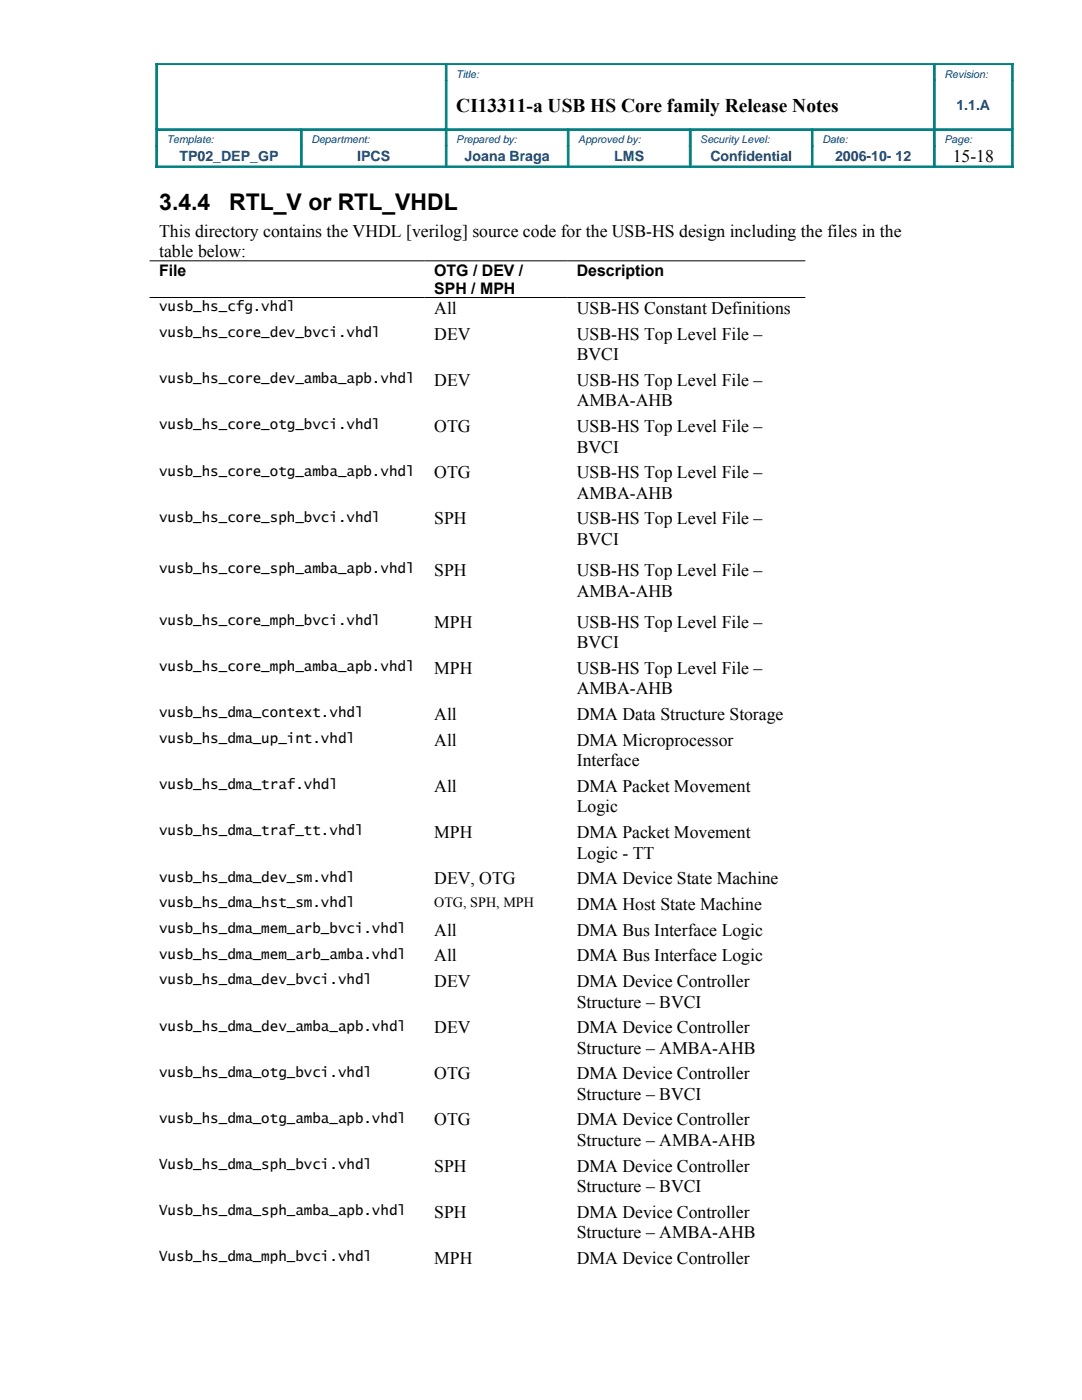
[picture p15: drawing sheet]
<svg xmlns="http://www.w3.org/2000/svg" width="216mm" height="279mm" viewBox="0 0 216 279" stroke-linecap="round" stroke-linejoin="round" font-family="sans-serif">
<defs><g id="words">
<g font-size="4.6">
<text x="31.7" y="41.9">3.4.4</text>
<text x="45.7" y="41.9">RTL_V or RTL_VHDL</text>
</g>
<text font-size="3.9" x="91.1" y="22.3">CI13311-a USB HS Core family Release Notes</text>
<g font-size="3.5">
<text x="190.1" y="32.3">15-18</text>
<text x="31.7" y="47.2">This directory contains the VHDL [verilog] source code for the USB-HS design including the files in the</text>
<text x="31.7" y="51.3">table below:</text>
<text x="86.6" y="62.7">All</text>
<text x="115.1" y="62.7">USB-HS Constant Definitions</text>
<text x="86.6" y="67.8">DEV</text>
<text x="115.1" y="67.8">USB-HS Top Level File –</text>
<text x="115.1" y="71.9">BVCI</text>
<text x="86.6" y="77">DEV</text>
<text x="115.1" y="77">USB-HS Top Level File –</text>
<text x="115.1" y="81.1">AMBA-AHB</text>
<text x="86.6" y="86.3">OTG</text>
<text x="115.1" y="86.3">USB-HS Top Level File –</text>
<text x="86.6" y="95.5">OTG</text>
<text x="115.1" y="90.3">BVCI</text>
<text x="115.1" y="95.5">USB-HS Top Level File –</text>
<text x="115.1" y="99.5">AMBA-AHB</text>
<text x="86.6" y="104.7">SPH</text>
<text x="115.1" y="104.7">USB-HS Top Level File –</text>
<text x="115.1" y="108.7">BVCI</text>
<text x="86.6" y="115">SPH</text>
<text x="115.1" y="115">USB-HS Top Level File –</text>
<text x="115.1" y="119.1">AMBA-AHB</text>
<text x="86.6" y="125.3">MPH</text>
<text x="115.1" y="125.3">USB-HS Top Level File –</text>
<text x="115.1" y="129.4">BVCI</text>
<text x="86.6" y="134.5">MPH</text>
<text x="115.1" y="134.5">USB-HS Top Level File –</text>
<text x="86.6" y="143.7">All</text>
<text x="115.1" y="138.6">AMBA-AHB</text>
<text x="115.1" y="143.7">DMA Data Structure Storage</text>
<text x="86.6" y="148.8">All</text>
<text x="115.1" y="148.8">DMA Microprocessor</text>
<text x="115.1" y="152.9">Interface</text>
<text x="86.6" y="158">All</text>
<text x="115.1" y="158">DMA Packet Movement</text>
<text x="86.6" y="167.3">MPH</text>
<text x="115.1" y="162.1">Logic</text>
<text x="115.1" y="167.3">DMA Packet Movement</text>
<text x="115.1" y="171.3">Logic - TT</text>
<text x="86.6" y="176.5">DEV, OTG</text>
<text x="115.1" y="176.5">DMA Device State Machine</text>
<text x="115.1" y="181.6">DMA Host State Machine</text>
<text x="86.6" y="186.7">All</text>
<text x="86.6" y="191.9">All</text>
<text x="115.1" y="186.7">DMA Bus Interface Logic</text>
<text x="115.1" y="191.9">DMA Bus Interface Logic</text>
<text x="86.6" y="197">DEV</text>
<text x="115.1" y="197">DMA Device Controller</text>
<text x="115.1" y="201.1">Structure – BVCI</text>
<text x="86.6" y="206.2">DEV</text>
<text x="115.1" y="206.2">DMA Device Controller</text>
<text x="86.6" y="215.4">OTG</text>
<text x="115.1" y="210.3">Structure – AMBA-AHB</text>
<text x="115.1" y="215.4">DMA Device Controller</text>
<text x="115.1" y="219.5">Structure – BVCI</text>
<text x="86.6" y="224.6">OTG</text>
<text x="115.1" y="224.6">DMA Device Controller</text>
<text x="86.6" y="233.8">SPH</text>
<text x="115.1" y="228.7">Structure – AMBA-AHB</text>
<text x="115.1" y="233.8">DMA Device Controller</text>
<text x="115.1" y="237.9">Structure – BVCI</text>
<text x="86.6" y="243">SPH</text>
<text x="115.1" y="243">DMA Device Controller</text>
<text x="115.1" y="247.1">Structure – AMBA-AHB</text>
<text x="86.6" y="252.2">MPH</text>
<text x="115.1" y="252.2">DMA Device Controller</text>
</g>
<g font-size="3.2">
<text x="31.7" y="55.1">File</text>
<text x="86.6" y="55.1">OTG / DEV /</text>
<text x="86.6" y="58.7">SPH / MPH</text>
<text x="115.1" y="55.1">Description</text>
</g>
<g font-size="2.8" fill="#004186">
<text x="190.9" y="21.9">1.1.A</text>
<text x="35.8" y="32.1">TP02_DEP_GP</text>
<text x="71.3" y="32.1">IPCS</text>
<text x="92.7" y="32.1">Joana Braga</text>
<text x="122.6" y="32.1">LMS</text>
<text x="141.7" y="32.1">Confidential</text>
<text x="166.7" y="32.1">2006-10- 12</text>
</g>
<g font-size="2.8">
<text x="31.7" y="62.2">vusb_hs_cfg.vhdl</text>
<text x="31.7" y="67.3">vusb_hs_core_dev_bvci.vhdl</text>
<text x="31.7" y="76.5">vusb_hs_core_dev_amba_apb.vhdl</text>
<text x="31.7" y="85.7">vusb_hs_core_otg_bvci.vhdl</text>
<text x="31.7" y="94.9">vusb_hs_core_otg_amba_apb.vhdl</text>
<text x="31.7" y="104.1">vusb_hs_core_sph_bvci.vhdl</text>
<text x="31.7" y="114.4">vusb_hs_core_sph_amba_apb.vhdl</text>
<text x="31.7" y="124.7">vusb_hs_core_mph_bvci.vhdl</text>
<text x="31.7" y="133.9">vusb_hs_core_mph_amba_apb.vhdl</text>
<text x="31.7" y="143.2">vusb_hs_dma_context.vhdl</text>
<text x="31.7" y="148.3">vusb_hs_dma_up_int.vhdl</text>
<text x="31.7" y="157.5">vusb_hs_dma_traf.vhdl</text>
<text x="31.7" y="166.7">vusb_hs_dma_traf_tt.vhdl</text>
<text x="31.7" y="175.9">vusb_hs_dma_dev_sm.vhdl</text>
<text x="31.7" y="181">vusb_hs_dma_hst_sm.vhdl</text>
<text x="86.6" y="180.9">OTG, SPH, MPH</text>
<text x="31.7" y="186.2">vusb_hs_dma_mem_arb_bvci.vhdl</text>
<text x="31.7" y="191.3">vusb_hs_dma_mem_arb_amba.vhdl</text>
<text x="31.7" y="196.5">vusb_hs_dma_dev_bvci.vhdl</text>
<text x="31.7" y="205.7">vusb_hs_dma_dev_amba_apb.vhdl</text>
<text x="31.7" y="214.9">vusb_hs_dma_otg_bvci.vhdl</text>
<text x="31.7" y="224.1">vusb_hs_dma_otg_amba_apb.vhdl</text>
<text x="31.7" y="233.3">Vusb_hs_dma_sph_bvci.vhdl</text>
<text x="31.7" y="242.5">Vusb_hs_dma_sph_amba_apb.vhdl</text>
<text x="31.7" y="251.7">Vusb_hs_dma_mph_bvci.vhdl</text>
</g>
<g font-size="2.1" fill="#004186">
<text x="91.1" y="15.6">Title:</text>
<text x="188.5" y="15.6">Revision:</text>
<text x="33.3" y="28.6">Template:</text>
<text x="62.2" y="28.6">Department:</text>
<text x="91.1" y="28.6">Prepared by:</text>
<text x="115.4" y="28.6">Approved by:</text>
<text x="139.7" y="28.6">Security Level:</text>
<text x="164.1" y="28.6">Date:</text>
<text x="188.5" y="28.6">Page:</text>
</g>
</g></defs>
<g fill="#008080" stroke="#008080" stroke-width=".2">
<path d="M186.4 12.7h15.8v.2h-15.8z" fill-rule="evenodd"/>
<path d="M31.1 12.7h57.9v.2h-57.9z" fill-rule="evenodd"/>
<path d="M89 12.7h97.4v.2h-97.4z" fill-rule="evenodd"/>
<path d="M186.4 25.7h15.4v.3h-15.4z" fill-rule="evenodd"/>
<path d="M60.1 25.7h28.9v.3h-28.9z" fill-rule="evenodd"/>
<path d="M162.1 25.7h24.3v.3h-24.3z" fill-rule="evenodd"/>
<path d="M31.4 25.7h28.7v.3h-28.7z" fill-rule="evenodd"/>
<path d="M89 25.7h24.3v.3h-24.3z" fill-rule="evenodd"/>
<path d="M113.3 25.7h24.4v.3h-24.4z" fill-rule="evenodd"/>
<path d="M137.7 25.7h24.4v.3h-24.4z" fill-rule="evenodd"/>
<path d="M186.4 33.1h15.8v.4h-15.8z" fill-rule="evenodd"/>
<path d="M31.1 33.1h29v.4h-29z" fill-rule="evenodd"/>
<path d="M60.1 33.1h28.9v.4h-28.9z" fill-rule="evenodd"/>
<path d="M89 33.1h24.3v.4h-24.3z" fill-rule="evenodd"/>
<path d="M113.3 33.1h24.4v.4h-24.4z" fill-rule="evenodd"/>
<path d="M137.7 33.1h24.4v.4h-24.4z" fill-rule="evenodd"/>
<path d="M162.1 33.1h24.3v.4h-24.3z" fill-rule="evenodd"/>
<path d="M31.1 29.1h.3v4.4h-.3z" fill-rule="evenodd"/>
<path d="M31.1 12.7h.3v13h-.3z" fill-rule="evenodd"/>
<path d="M31.1 25.7h.3v3.4h-.3z" fill-rule="evenodd"/>
<path d="M60 26.1h.3v3h-.3z" fill-rule="evenodd"/>
<path d="M60 29.1h.3v4h-.3z" fill-rule="evenodd"/>
<path d="M88.9 16.1h.3v9.6h-.3z" fill-rule="evenodd"/>
<path d="M88.9 13.1h.3v3h-.3z" fill-rule="evenodd"/>
<path d="M88.9 25.7h.3v3.4h-.3z" fill-rule="evenodd"/>
<path d="M88.9 29.1h.3v4h-.3z" fill-rule="evenodd"/>
<path d="M113.2 26.1h.3v3h-.3z" fill-rule="evenodd"/>
<path d="M113.2 29.1h.3v4h-.3z" fill-rule="evenodd"/>
<path d="M137.5 26.1h.4v3h-.4z" fill-rule="evenodd"/>
<path d="M137.5 29.1h.4v4h-.4z" fill-rule="evenodd"/>
<path d="M161.9 26.1h.3v3h-.3z" fill-rule="evenodd"/>
<path d="M161.9 29.1h.3v4h-.3z" fill-rule="evenodd"/>
<path d="M186.3 13.1h.3v3h-.3z" fill-rule="evenodd"/>
<path d="M186.3 16.1h.3v9.6h-.3z" fill-rule="evenodd"/>
<path d="M186.3 25.7h.3v3.4h-.3z" fill-rule="evenodd"/>
<path d="M186.3 29.1h.3v4h-.3z" fill-rule="evenodd"/>
<path d="M201.9 29.1h.3v4.4h-.3z" fill-rule="evenodd"/>
<path d="M201.9 16.1h.3v9.6h-.3z" fill-rule="evenodd"/>
<path d="M201.9 12.7h.3v3.4h-.3z" fill-rule="evenodd"/>
<path d="M201.9 25.7h.3v3.4h-.3z" fill-rule="evenodd"/>
</g>
<path d="M29.8 52.1h130.9M29.8 59.4h130.9" fill="none" stroke="#000" stroke-width=".2"/>
<use href="#words"/>
</svg>
